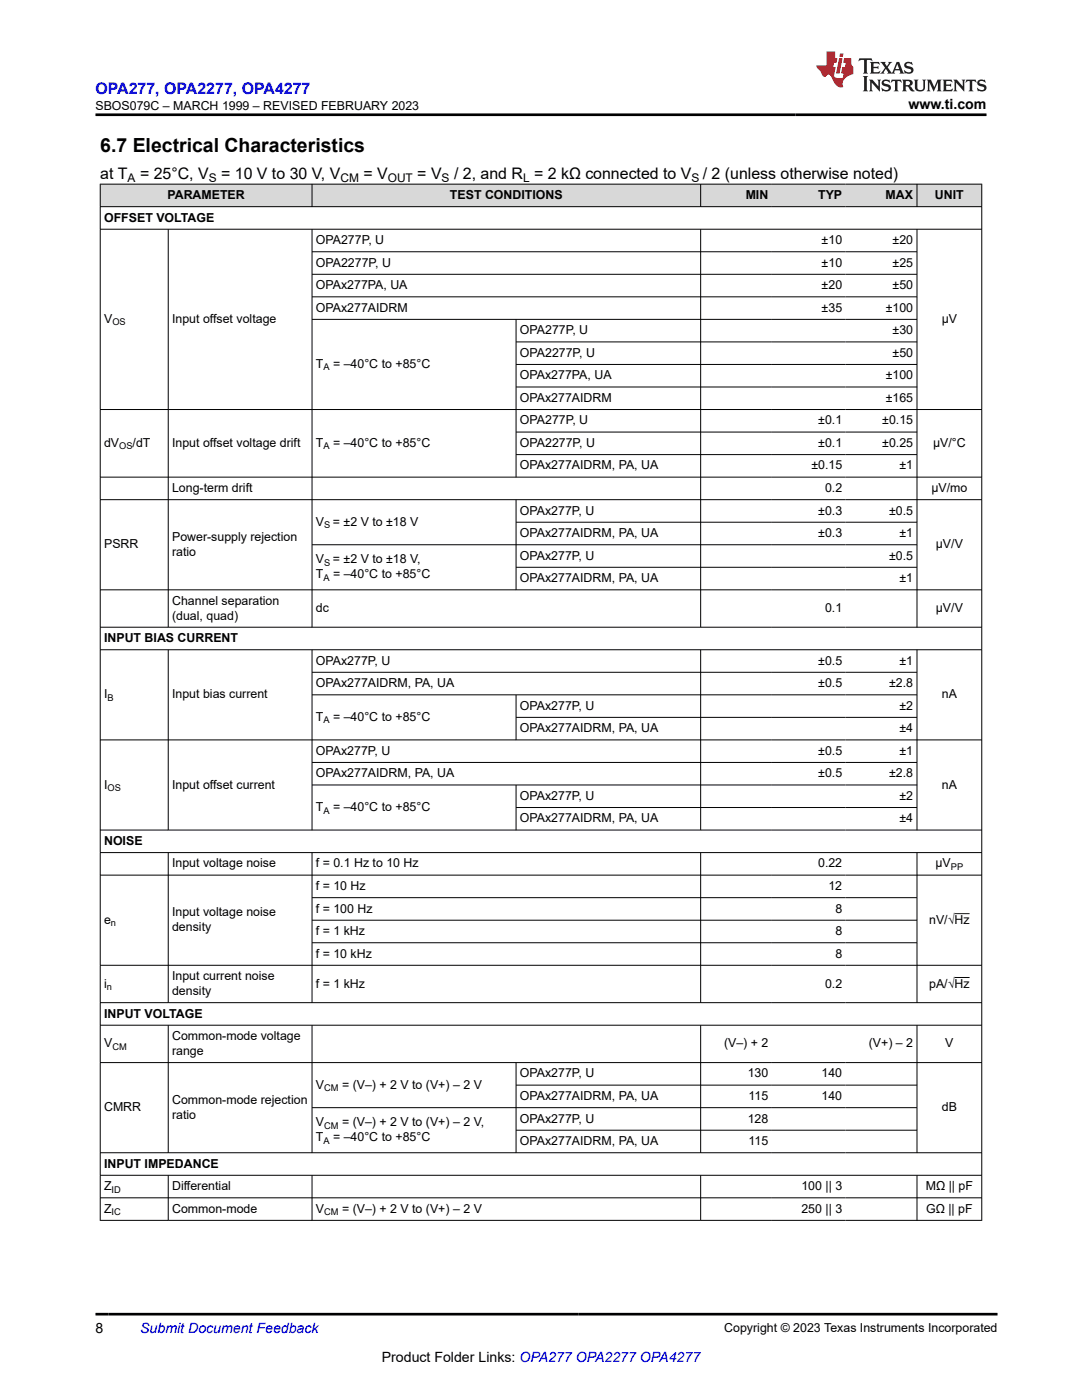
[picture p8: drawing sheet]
<svg xmlns="http://www.w3.org/2000/svg" width="216mm" height="279mm" viewBox="0 0 216 279" stroke-linecap="round" stroke-linejoin="round" font-family="sans-serif">
<defs><g id="words">
<text font-size="3.9" x="20" y="30.3">6.7 Electrical Characteristics</text>
<text font-size="3.2" fill="#00f" x="19" y="18.7">OPA277, OPA2277, OPA4277</text>
<g font-size="3.2">
<text x="20" y="35.7">at T</text>
<text x="27.9" y="35.7">= 25°C, V</text>
<text x="44.1" y="35.7">= 10 V to 30 V, V</text>
<text x="72.5" y="35.7">= V</text>
<text x="83.3" y="35.7">= V</text>
<text x="90.6" y="35.7">/ 2, and R = 2 kΩ connected to V</text>
<text x="140.2" y="35.7">/ 2 (unless otherwise noted)</text>
</g>
<g font-size="2.8">
<text x="181.3" y="21.8">www.ti.com</text>
<text x="19" y="266.1">8</text>
<text x="76.2" y="271.7">Product Folder Links: OPA277 OPA2277 OPA4277</text>
</g>
<text font-size="2.8" fill="#00f" x="28" y="266.1">Submit Document Feedback</text>
<g font-size="2.5">
<text x="19" y="21.9">SBOS079C – MARCH 1999 – REVISED FEBRUARY 2023</text>
<text x="33.4" y="39.7">PARAMETER</text>
<text x="89.8" y="39.7">TEST CONDITIONS</text>
<text x="148.8" y="39.7">MIN</text>
<text x="163.3" y="39.7">TYP</text>
<text x="176.7" y="39.7">MAX</text>
<text x="186.6" y="39.7">UNIT</text>
<text x="20.8" y="44.2">OFFSET VOLTAGE</text>
<text x="63" y="48.7">OPA277P, U</text>
<text x="63" y="53.2">OPA2277P, U</text>
<text x="164" y="48.7">±10</text>
<text x="164" y="53.2">±10</text>
<text x="178.1" y="48.7">±20</text>
<text x="178.1" y="53.2">±25</text>
<text x="63" y="57.7">OPAx277PA, UA</text>
<text x="164" y="57.7">±20</text>
<text x="178.1" y="57.7">±50</text>
<text x="20.8" y="64.4">V</text>
<text x="34.3" y="64.4">Input offset voltage</text>
<text x="63" y="62.2">OPAx277AIDRM</text>
<text x="164" y="62.2">±35</text>
<text x="176.7" y="62.2">±100</text>
<text x="187.9" y="64.4">µV</text>
<text x="103.7" y="66.7">OPA277P, U</text>
<text x="103.7" y="71.2">OPA2277P, U</text>
<text x="178.1" y="66.7">±30</text>
<text x="178.1" y="71.2">±50</text>
<text x="63" y="73.4">T</text>
<text x="66.5" y="73.4">= –40°C to +85°C</text>
<text x="103.7" y="75.7">OPAx277PA, UA</text>
<text x="176.7" y="75.7">±100</text>
<text x="103.7" y="80.2">OPAx277AIDRM</text>
<text x="176.7" y="80.2">±165</text>
<text x="20.8" y="89.2">dV</text>
<text x="26.5" y="89.2">/dT</text>
<text x="34.3" y="89.2">Input offset voltage drift</text>
<text x="63" y="89.2">T</text>
<text x="66.5" y="89.2">= –40°C to +85°C</text>
<text x="103.7" y="84.7">OPA277P, U</text>
<text x="103.7" y="89.2">OPA2277P, U</text>
<text x="163.3" y="84.7">±0.1</text>
<text x="163.3" y="89.2">±0.1</text>
<text x="176" y="84.7">±0.15</text>
<text x="176" y="89.2">±0.25</text>
<text x="186.2" y="89.2">µV/°C</text>
<text x="103.7" y="93.7">OPAx277AIDRM, PA, UA</text>
<text x="161.9" y="93.7">±0.15</text>
<text x="179.5" y="93.7">±1</text>
<text x="34.3" y="98.2">Long-term drift</text>
<text x="164.6" y="98.2">0.2</text>
<text x="185.8" y="98.2">µV/mo</text>
<text x="34.3" y="107.9">Power-supply rejection</text>
<text x="63" y="104.9">V</text>
<text x="66.4" y="104.9">= ±2 V to ±18 V</text>
<text x="103.7" y="102.7">OPAx277P, U</text>
<text x="103.7" y="107.2">OPAx277AIDRM, PA, UA</text>
<text x="163.3" y="102.7">±0.3</text>
<text x="163.3" y="107.2">±0.3</text>
<text x="177.4" y="102.7">±0.5</text>
<text x="179.5" y="107.2">±1</text>
<text x="20.8" y="109.4">PSRR</text>
<text x="34.3" y="110.9">ratio</text>
<text x="63" y="112.4">V</text>
<text x="66.4" y="112.4">= ±2 V to ±18 V,</text>
<text x="103.7" y="111.7">OPAx277P, U</text>
<text x="177.4" y="111.7">±0.5</text>
<text x="186.7" y="109.4">µV/V</text>
<text x="63" y="115.4">T</text>
<text x="66.5" y="115.4">= –40°C to +85°C</text>
<text x="103.7" y="116.2">OPAx277AIDRM, PA, UA</text>
<text x="179.5" y="116.2">±1</text>
<text x="34.3" y="120.7">Channel separation</text>
<text x="34.3" y="123.6">(dual, quad)</text>
<text x="63" y="122.2">dc</text>
<text x="164.6" y="122.2">0.1</text>
<text x="186.7" y="122.2">µV/V</text>
<text x="20.8" y="128.1">INPUT BIAS CURRENT</text>
<text x="63" y="132.6">OPAx277P, U</text>
<text x="63" y="137.1">OPAx277AIDRM, PA, UA</text>
<text x="163.3" y="132.6">±0.5</text>
<text x="163.3" y="137.1">±0.5</text>
<text x="177.4" y="137.1">±2.8</text>
<text x="179.5" y="132.6">±1</text>
<text x="20.8" y="139.4">I</text>
<text x="34.3" y="139.4">Input bias current</text>
<text x="63" y="143.9">T</text>
<text x="66.5" y="143.9">= –40°C to +85°C</text>
<text x="103.7" y="141.6">OPAx277P, U</text>
<text x="179.5" y="141.6">±2</text>
<text x="187.9" y="139.4">nA</text>
<text x="103.7" y="146.1">OPAx277AIDRM, PA, UA</text>
<text x="179.5" y="146.1">±4</text>
<text x="63" y="150.6">OPAx277P, U</text>
<text x="63" y="155.1">OPAx277AIDRM, PA, UA</text>
<text x="163.3" y="150.6">±0.5</text>
<text x="163.3" y="155.1">±0.5</text>
<text x="177.4" y="155.1">±2.8</text>
<text x="179.5" y="150.6">±1</text>
<text x="20.8" y="157.4">I</text>
<text x="34.3" y="157.4">Input offset current</text>
<text x="63" y="161.9">T</text>
<text x="66.5" y="161.9">= –40°C to +85°C</text>
<text x="103.7" y="159.6">OPAx277P, U</text>
<text x="179.5" y="159.6">±2</text>
<text x="187.9" y="157.4">nA</text>
<text x="103.7" y="164.1">OPAx277AIDRM, PA, UA</text>
<text x="179.5" y="164.1">±4</text>
<text x="20.8" y="168.6">NOISE</text>
<text x="34.3" y="173.1">Input voltage noise</text>
<text x="63" y="173.1">f = 0.1 Hz to 10 Hz</text>
<text x="163.2" y="173.1">0.22</text>
<text x="186.7" y="173.1">µV</text>
<text x="63" y="177.6">f = 10 Hz</text>
<text x="165.3" y="177.6">12</text>
<text x="20.8" y="184.4">e</text>
<text x="34.3" y="182.9">Input voltage noise</text>
<text x="34.3" y="185.8">density</text>
<text x="63" y="182.1">f = 100 Hz</text>
<text x="166.7" y="182.1">8</text>
<text x="185.4" y="184.4">nV/√Hz</text>
<text x="63" y="186.6">f = 1 kHz</text>
<text x="63" y="191.1">f = 10 kHz</text>
<text x="166.7" y="186.6">8</text>
<text x="166.7" y="191.1">8</text>
<text x="20.8" y="197.1">i</text>
<text x="34.3" y="195.6">Input current noise</text>
<text x="63" y="197.1">f = 1 kHz</text>
<text x="164.6" y="197.1">0.2</text>
<text x="185.4" y="197.1">pA/√Hz</text>
<text x="20.8" y="203.1">INPUT VOLTAGE</text>
<text x="34.3" y="198.6">density</text>
<text x="20.8" y="209">V</text>
<text x="34.3" y="207.6">Common-mode voltage</text>
<text x="144.5" y="209">(V–) + 2</text>
<text x="173.4" y="209">(V+) – 2</text>
<text x="188.6" y="209">V</text>
<text x="34.3" y="210.5">range</text>
<text x="103.7" y="215">OPAx277P, U</text>
<text x="149.2" y="215">130</text>
<text x="163.9" y="215">140</text>
<text x="20.8" y="221.8">CMRR</text>
<text x="34.3" y="220.3">Common-mode rejection</text>
<text x="63" y="217.3">V</text>
<text x="68.2" y="217.3">= (V–) + 2 V to (V+) – 2 V</text>
<text x="103.7" y="219.5">OPAx277AIDRM, PA, UA</text>
<text x="149.4" y="219.5">115</text>
<text x="163.9" y="219.5">140</text>
<text x="187.9" y="221.8">dB</text>
<text x="34.3" y="223.3">ratio</text>
<text x="63" y="227.8">T</text>
<text x="63" y="224.8">V</text>
<text x="66.5" y="227.8">= –40°C to +85°C</text>
<text x="68.2" y="224.8">= (V–) + 2 V to (V+) – 2 V,</text>
<text x="103.7" y="224">OPAx277P, U</text>
<text x="149.2" y="224">128</text>
<text x="20.8" y="233">INPUT IMPEDANCE</text>
<text x="103.7" y="228.5">OPAx277AIDRM, PA, UA</text>
<text x="149.4" y="228.5">115</text>
<text x="20.8" y="237.5">Z</text>
<text x="34.3" y="237.5">Differential</text>
<text x="159.9" y="237.5">100 || 3</text>
<text x="184.7" y="237.5">MΩ || pF</text>
<text x="20.8" y="242">Z</text>
<text x="34.3" y="242">Common-mode</text>
<text x="63" y="242">V</text>
<text x="68.2" y="242">= (V–) + 2 V to (V+) – 2 V</text>
<text x="159.9" y="242">250 || 3</text>
<text x="184.8" y="242">GΩ || pF</text>
<text x="144.5" y="265.8">Copyright © 2023 Texas Instruments Incorporated</text>
</g>
<g font-size="2.4">
<text x="25.5" y="36.3">A</text>
<text x="41.7" y="36.3">S</text>
<text x="67.9" y="36.3">CM</text>
<text x="77.4" y="36.3">OUT</text>
<text x="88.1" y="36.3">S</text>
<text x="104.4" y="36.3">L</text>
<text x="138" y="36.3">S</text>
</g>
<g font-size="1.9">
<text x="22.4" y="64.9">OS</text>
<text x="64.5" y="73.9">A</text>
<text x="23.8" y="89.7">OS</text>
<text x="64.5" y="89.7">A</text>
<text x="64.7" y="105.4">S</text>
<text x="64.7" y="112.9">S</text>
<text x="64.5" y="115.9">A</text>
<text x="21.5" y="139.9">B</text>
<text x="64.5" y="144.4">A</text>
<text x="21.5" y="157.9">OS</text>
<text x="64.5" y="162.4">A</text>
<text x="189.7" y="173.6">PP</text>
<text x="22.1" y="184.9">n</text>
<text x="21.3" y="197.6">n</text>
<text x="22.4" y="209.5">CM</text>
<text x="64.7" y="217.8">CM</text>
<text x="64.7" y="225.3">CM</text>
<text x="64.5" y="228.2">A</text>
<text x="22.3" y="238">ID</text>
<text x="22.3" y="242.5">IC</text>
<text x="64.7" y="242.5">CM</text>
</g>
</g></defs>
<g fill="#d8d8d8">
<path d="M20 36.8h175.9v4.4h-175.9z" fill-rule="evenodd"/>
<path d="M20.1 36.8h42.1v4.4h-42.1z" fill-rule="evenodd"/>
<path d="M62.3 36.8h77.4v4.4h-77.4z" fill-rule="evenodd"/>
<path d="M139.9 36.8h14.1v4.4h-14.1z" fill-rule="evenodd"/>
<path d="M154 36.8h14.8v4.4h-14.8z" fill-rule="evenodd"/>
<path d="M168.8 36.8h14.1v4.4h-14.1z" fill-rule="evenodd"/>
<path d="M183 36.8h12.8v4.4h-12.8z" fill-rule="evenodd"/>
</g>
<g fill="none" stroke="#000" stroke-width=".2">
<path d="M19.9 36.8h176.1M20 36.7v206.9M62.3 36.7v4.6M139.8 36.7v4.6M183 36.7v4.6M195.9 36.7v206.9M19.9 41.2h176.1M19.9 45.7h176.1M33.6 45.7v79.5M62.3 45.7v79.5M62.3 50.2h120.7M62.3 54.7h120.7"/>
<path d="M62.3 59.2h120.7M139.8 45.7v79.5M183 45.7v79.5M62.3 63.7h120.7M103 63.7v31.6M103 68.2h80M103 72.7h80M103 77.2h80M19.9 81.7h176.1M19.9 95.2h176.1M19.9 99.7h176.1M103 99.7v18.1"/>
<path d="M103 86.2h80M103 90.7h80M19.9 117.7h176.1M103 104.2h80M103 113.2h80M183 108.7h-120.7M19.9 125.2h176.1M19.9 129.7h176.1M33.6 129.7v36M62.3 129.7v36M62.3 134.2h120.7M62.3 138.7h120.7"/>
<path d="M103 138.7v9M139.8 129.7v36M183 129.7v36M19.9 147.7h176.1M62.3 152.2h120.7M62.3 156.7h120.7M103 156.7v9M103 143.2h80M19.9 165.7h176.1M19.9 170.2h176.1M19.9 174.7h176.1M33.6 170.2v30"/>
<path d="M62.3 170.2v30M62.3 179.1h120.7M103 161.2h80M139.8 170.2v30M183 170.2v30M19.9 192.6h176.1M62.3 183.6h120.7M62.3 188.1h120.7M190.5 182.4h3M190.5 195.1h3M19.9 200.1h176.1M19.9 204.6h176.1"/>
<path d="M19.9 212.1h176.1M33.6 204.6v25.5M62.3 204.6v25.5M103 212.1v18M103 216.6h80M139.8 204.6v25.5M183 204.6v25.5M19.9 230.1h176.1M19.9 234.6h176.1M19.9 239.1h176.1M33.6 234.6v9M62.3 234.6v9"/>
<path d="M62.3 221.1h120.7M103 225.6h80M139.8 234.6v9M183 234.6v9M19.9 243.5h176.1"/>
</g>
<path d="M171.5 11.6l-.2 .6 .5-.2h.6v.1v2.2l-.2 .4h1l-.2-.4v-2.2v-.1h.5l.5 .2-.1-.6zM173.6 12.4l.2 .3v1.6l-.2 .4h1.9l.1-.6a1.08 1.08 0 0 1-1.3 .2v-.7h.6l.4 .2v-.7l-.4 .2h-.6v-.5l.2-.2a1 1 0 0 1 1 .3l-.1-.5zM175.7 12.4l.9 1.1-1 1.2h.9l-.2-.2 .5-.8 .4 .8-.2 .2h1.6l-.2-.2 .2-.5h.9l.1 .5-.1 .2h.9l-.2-.4-.8-1.9h-.5l-.9 2.1-.9-1.1 .9-1h-.8l.2 .2-.4 .6-.4-.6 .2-.2zM179 12.8l.4 1h-.7zM180.7 12.5a.65 .65 0 0 0-.2 .7 .65 .65 0 0 0 .6 .5l.6 .1 .1 .3a.79 .79 0 0 1-.7 .4 .79 .79 0 0 1-.7-.5l.1 .7 .2-.1a.93 .93 0 0 0 1.1 0 .93 .93 0 0 0 .4-.9 1.46 1.46 0 0 0-1.2-.6l-.1-.3a1.09 1.09 0 0 1 1.2 .2l-.2-.6-.1 .1-.5-.2zM172.2 15.2l.2 .4v2.2l-.2 .4h1l-.2-.4v-2.2l.2-.4zM173.4 15.9l.2 .4v1.5l-.2 .4h.8l-.3-.4 .1-1.3 1.6 1.8v-2l.2-.4h-.7l.1 .2 .1 1.1-1.2-1.3zM176.2 16a.65 .65 0 0 0-.2 .8 .65 .65 0 0 0 .6 .4l.6 .2 .1 .2a.79 .79 0 0 1-.7 .4 .79 .79 0 0 1-.7-.5l.1 .7 .2-.1a.93 .93 0 0 0 1.1 .1 .93 .93 0 0 0 .4-1 1.46 1.46 0 0 0-1.2-.5l-.1-.4a1.09 1.09 0 0 1 1.2 .2l-.1-.6-.2 .1-.5-.1zM177.9 15.9l-.1 .6a.63 .63 0 0 1 .8-.3v1.6l-.3 .4h1l-.2-.4v-1.6a.66 .66 0 0 1 .8 .3l-.1-.6zM180 15.9l.2 .4v1.5l-.2 .4h1l-.2-.2-.1-.7h.5l.1 .2a.79 .79 0 0 0 1.2 .6l-1-.9a.61 .61 0 0 0 .6-.6 .61 .61 0 0 0-.5-.7zM180.8 16.2h.1a.47 .47 0 0 1 .5 .1 .47 .47 0 0 1 .1 .5l-.1 .1-.7 .1zM182.3 15.9l.2 .2a2.27 2.27 0 0 0 .4 2 1.04 1.04 0 0 0 1.7-.7v-1.3l.2-.2h-.8l.2 .4v1.1a.6 .6 0 0 1-.6 .6 .6 .6 0 0 1-.6-.6v-1.1l.3-.4zM184.9 15.9l.2 .4v1.5l-.2 .4h.8l-.3-.4v-1.4l.9 1.9 .9-1.9v1.4l-.3 .4h1l-.2-.4v-1.5l.2-.4h-.8l-.7 1.5-.6-1.5zM188.1 15.9l.2 .4v1.5l-.2 .4h1.9l.1-.6a1.09 1.09 0 0 1-1.3 .2v-.7h.6l.4 .2v-.6l-.4 .2h-.6v-.6l.2-.1a1.01 1.01 0 0 1 1 .3l-.1-.6zM190.2 15.9l.3 .4v1.5l-.3 .4h.8l-.2-.4v-1.3l1.6 1.8v-2l.2-.4h-.7l.2 .2v1.1l-1.2-1.3zM192.8 15.9l-.1 .6a.63 .63 0 0 1 .8-.3v1.6l-.3 .4h1l-.2-.4v-1.6a.66 .66 0 0 1 .8 .3l-.1-.6zM195.2 16a.65 .65 0 0 0-.2 .8 .65 .65 0 0 0 .6 .4l.6 .2 .2 .2a.79 .79 0 0 1-.7 .4 .79 .79 0 0 1-.7-.5l.1 .7 .2-.1a.93 .93 0 0 0 1 .1 .93 .93 0 0 0 .5-1 1.46 1.46 0 0 0-1.3-.5v-.4a1.09 1.09 0 0 1 1.2 .2l-.2-.6-.2 .1-.5-.1z" fill="#231f20"/>
<path d="M164.9 10.3v2.7h-2l.1 .4 .8 1a.95 .95 0 0 0 1 .9 .59 .59 0 0 1 .5-.4 .59 .59 0 0 1 .5 .3l.4 .8a1.59 1.59 0 0 0 2.1 1.4 1.61 1.61 0 0 1 1-2.3l1-.3-.1-1.5a1.59 1.59 0 0 1-.3-1.7h-1.5l-.2 .9h.6l-.2 .9h-.5l-.2 .9v.3l.4 .1-.1 .9h-.7a.73 .73 0 0 1-1-.7l.3-1.5h-.5l.1-.9h.5l.2-.9h-.5v-1.3zM167.4 11.6l-.6 3.1h.7l.6-3.1zM167.6 10.7l-.1 .6h.7l.1-.6z" fill="#ed1c24"/>
<path d="M19 22.9h177.8M19 262.3h180" fill="none" stroke="#000" stroke-width=".53"/>
<use href="#words"/>
</svg>
